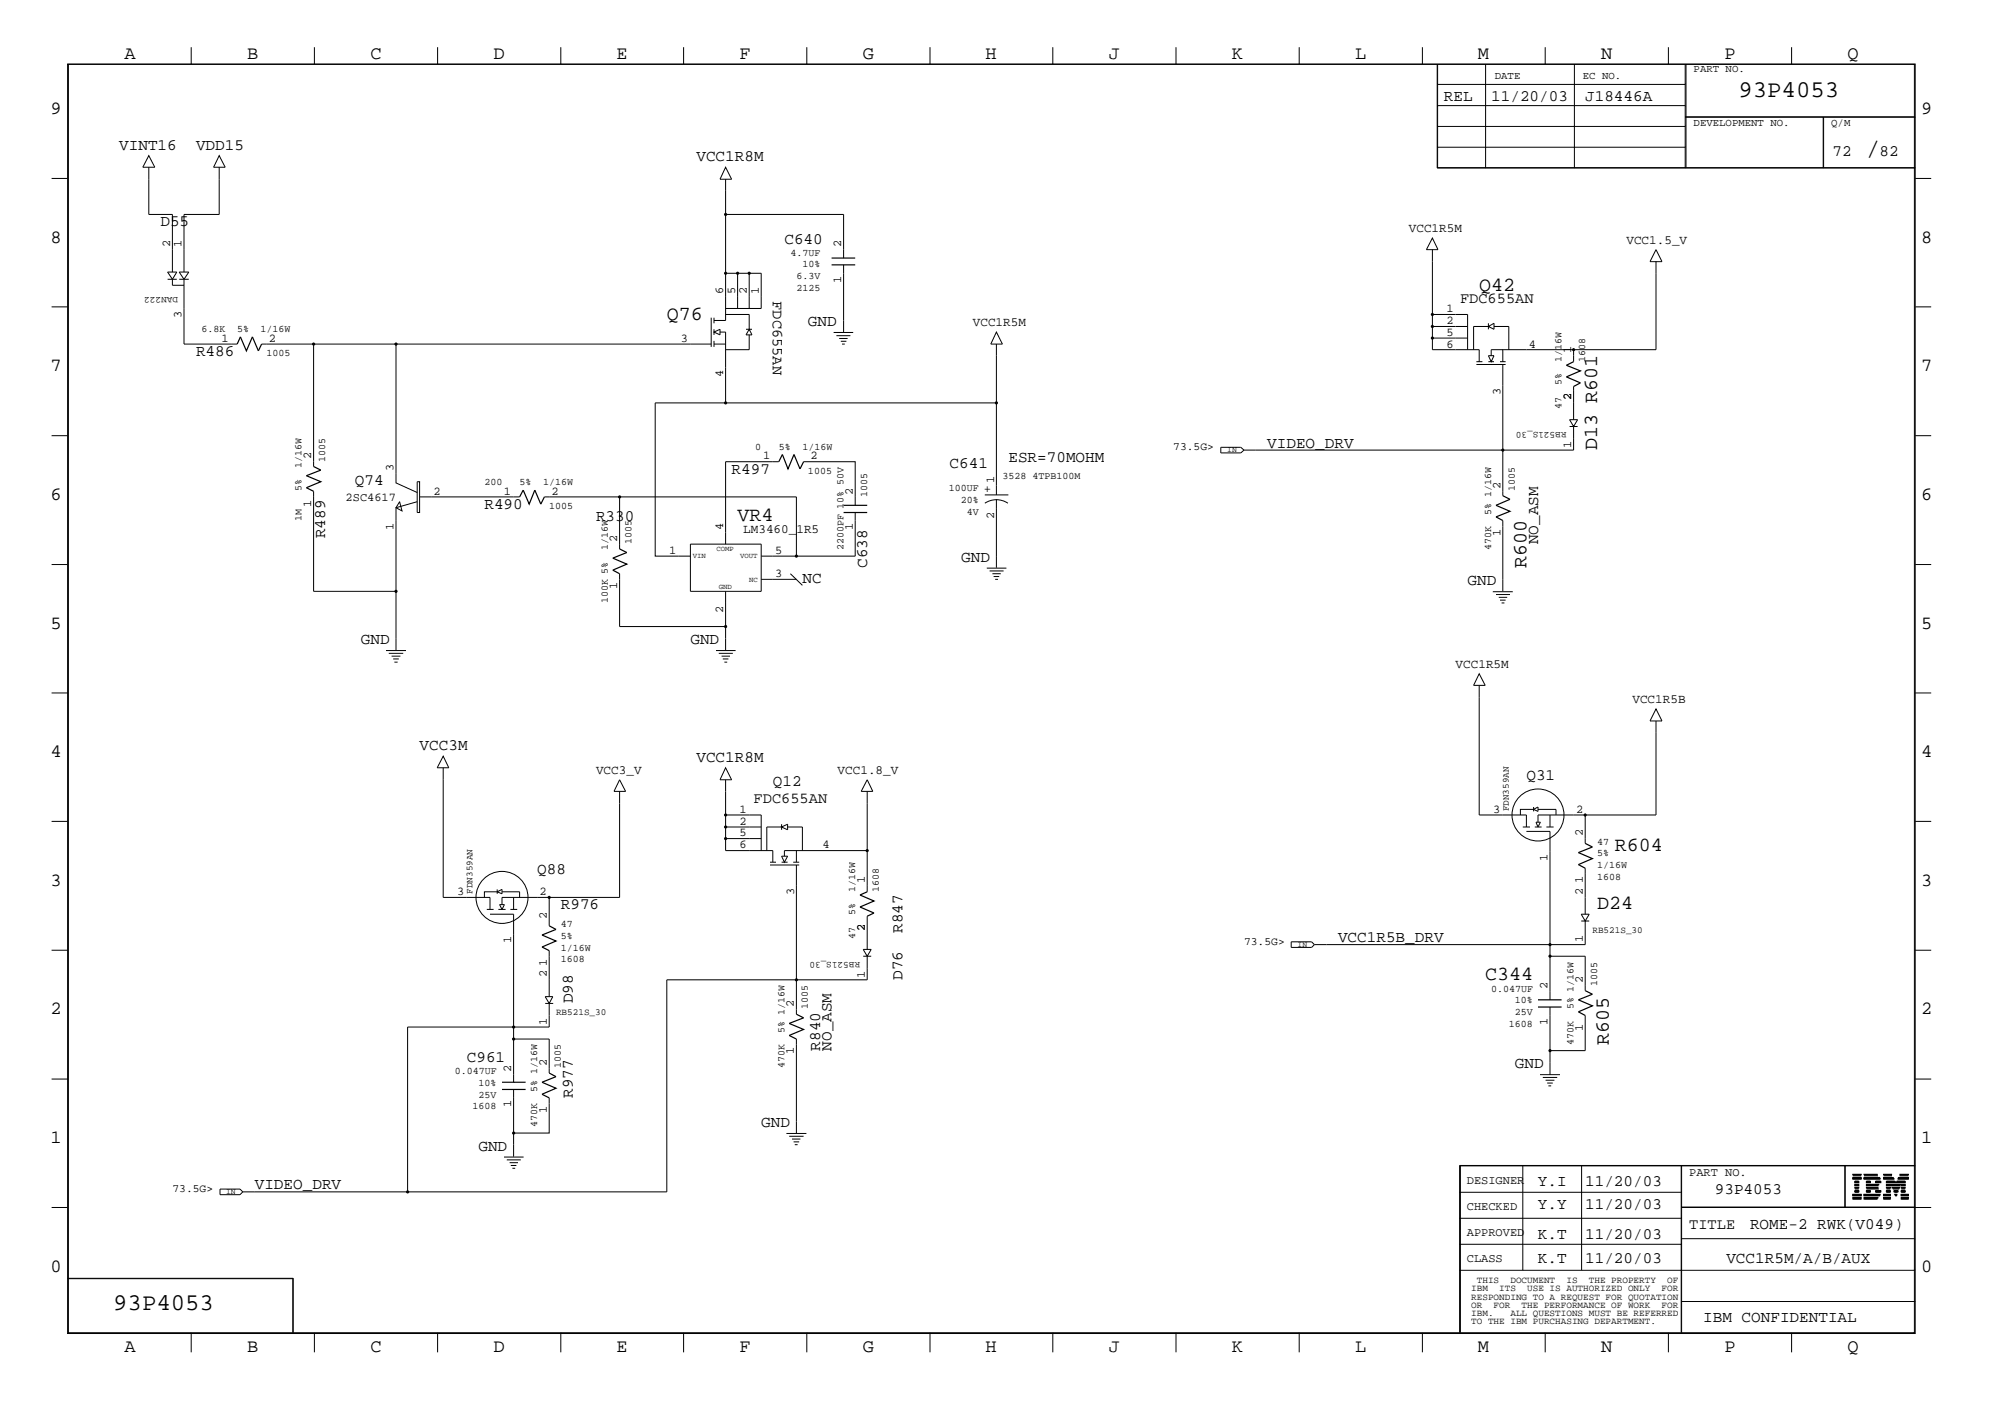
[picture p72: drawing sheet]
<svg xmlns="http://www.w3.org/2000/svg" width="423mm" height="300mm" viewBox="0 0 423 300" stroke-linecap="round" stroke-linejoin="round" font-family="sans-serif">
<defs><g id="words">
<text font-size="5.2" x="395" y="32.9">/</text>
<g font-size="5.1">
<text x="368" y="20.5">93P4053</text>
<text x="24" y="277.2">93P4053</text>
</g>
<g font-size="4.2">
<text x="313.1" y="61.6">Q42</text>
<text x="141.1" y="67.8">Q76</text>
<text x="338.1" y="95.2" transform="rotate(-90 338.1 95.2)">D13 R601</text>
<text x="156.1" y="110.2">VR4</text>
<text x="323.1" y="120.1" transform="rotate(-90 323.1 120.1)">R600</text>
<text x="341.8" y="180">R604</text>
<text x="338.1" y="192.4">D24</text>
<text x="314.4" y="207.3">C344</text>
<text x="340.5" y="221.1" transform="rotate(-90 340.5 221.1)">R605</text>
</g>
<g font-size="4">
<text x="26.3" y="12.5">A</text>
<text x="52.3" y="12.5">B</text>
<text x="78.4" y="12.5">C</text>
<text x="104.5" y="12.5">D</text>
<text x="130.5" y="12.5">E</text>
<text x="156.5" y="12.5">F</text>
<text x="182.6" y="12.5">G</text>
<text x="208.6" y="12.5">H</text>
<text x="234.7" y="12.5">J</text>
<text x="260.8" y="12.5">K</text>
<text x="286.9" y="12.5">L</text>
<text x="312.8" y="12.5">M</text>
<text x="338.9" y="12.5">N</text>
<text x="365" y="12.5">P</text>
<text x="391.1" y="12.5">Q</text>
<text x="10.7" y="24.1">9</text>
<text x="406.7" y="24.1">9</text>
<text x="10.7" y="51.4">8</text>
<text x="406.7" y="51.4">8</text>
<text x="10.7" y="78.6">7</text>
<text x="406.7" y="78.6">7</text>
<text x="10.7" y="105.8">6</text>
<text x="406.7" y="105.8">6</text>
<text x="10.7" y="133.1">5</text>
<text x="406.7" y="133.1">5</text>
<text x="10.7" y="160.2">4</text>
<text x="406.7" y="160.2">4</text>
<text x="10.7" y="187.5">3</text>
<text x="406.7" y="187.5">3</text>
<text x="10.7" y="214.6">2</text>
<text x="406.7" y="214.6">2</text>
<text x="10.7" y="241.9">1</text>
<text x="406.7" y="241.9">1</text>
<text x="10.7" y="269.2">0</text>
<text x="406.7" y="269.2">0</text>
<text x="26.3" y="286.2">A</text>
<text x="52.3" y="286.2">B</text>
<text x="78.4" y="286.2">C</text>
<text x="104.5" y="286.2">D</text>
<text x="130.5" y="286.2">E</text>
<text x="156.5" y="286.2">F</text>
<text x="182.6" y="286.2">G</text>
<text x="208.6" y="286.2">H</text>
<text x="234.7" y="286.2">J</text>
<text x="260.8" y="286.2">K</text>
<text x="286.9" y="286.2">L</text>
<text x="312.8" y="286.2">M</text>
<text x="338.9" y="286.2">N</text>
<text x="365" y="286.2">P</text>
<text x="391.1" y="286.2">Q</text>
</g>
<g font-size="3.4">
<text x="305.6" y="21.4">REL</text>
<text x="315.6" y="21.4">11/20/03</text>
<text x="335.5" y="21.4">J18446A</text>
<text x="25.2" y="31.7">VINT16</text>
<text x="41.5" y="31.7">VDD15</text>
<text x="147.4" y="34.1">VCC1R8M</text>
<text x="387.9" y="32.9">72</text>
<text x="397.8" y="32.9">82</text>
<text x="34" y="47.8">D55</text>
<text x="166" y="51.6">C640</text>
<text x="171" y="69.1">GND</text>
<text x="41.5" y="75.3">R486</text>
<text x="268.2" y="94.7">VIDEO_DRV</text>
<text x="154.9" y="100.2">R497</text>
<text x="201" y="99">C641</text>
<text x="213.4" y="97.7">ESR=70MOHM</text>
<text x="75.1" y="102.7">Q74</text>
<text x="102.5" y="107.7">R490</text>
<text x="68.8" y="113.9" transform="rotate(-90 68.8 113.9)">R489</text>
<text x="126.2" y="110.2">R330</text>
<text x="203.5" y="118.9">GND</text>
<text x="325.5" y="115.1" transform="rotate(-90 325.5 115.1)">NO_ASM</text>
<text x="169.8" y="123.3">NC</text>
<text x="183.6" y="120.1" transform="rotate(-90 183.6 120.1)">C638</text>
<text x="310.6" y="123.9">GND</text>
<text x="76.4" y="136.3">GND</text>
<text x="146.1" y="136.3">GND</text>
<text x="88.8" y="158.7">VCC3M</text>
<text x="147.4" y="161.3">VCC1R8M</text>
<text x="163.6" y="166.3">Q12</text>
<text x="323.1" y="165">Q31</text>
<text x="113.7" y="184.9">Q88</text>
<text x="118.7" y="192.4">R976</text>
<text x="191" y="197.4" transform="rotate(-90 191 197.4)">R847</text>
<text x="283.2" y="199.4">VCC1R5B_DRV</text>
<text x="191" y="207.3" transform="rotate(-90 191 207.3)">D76</text>
<text x="121.2" y="212.3" transform="rotate(-90 121.2 212.3)">D98</text>
<text x="98.8" y="224.8">C961</text>
<text x="173.6" y="222.3" transform="rotate(-90 173.6 222.3)">R840</text>
<text x="176" y="222.3" transform="rotate(-90 176 222.3)">NO_ASM</text>
<text x="320.6" y="226.1">GND</text>
<text x="121.2" y="232.3" transform="rotate(-90 121.2 232.3)">R977</text>
<text x="161.1" y="238.5">GND</text>
<text x="101.3" y="243.5">GND</text>
<text x="53.9" y="251.7">VIDEO_DRV</text>
<text x="325.5" y="251">Y.I</text>
<text x="335.5" y="251">11/20/03</text>
<text x="325.5" y="255.9">Y.Y</text>
<text x="335.5" y="255.9">11/20/03</text>
<text x="363" y="252.7">93P4053</text>
<text x="325.5" y="262.2">K.T</text>
<text x="335.5" y="262.2">11/20/03</text>
<text x="370.4" y="260.2">ROME-2 RWK(V049)</text>
<text x="325.5" y="267.2">K.T</text>
<text x="335.5" y="267.2">11/20/03</text>
<text x="365.4" y="267.2">VCC1R5M/A/B/AUX</text>
<text x="360.5" y="279.7">IBM CONFIDENTIAL</text>
</g>
<g font-size="3.2">
<text x="163.6" y="63.8" transform="rotate(90 163.6 63.8)">FDC655AN</text>
<text x="309" y="64.1">FDC655AN</text>
<text x="159.5" y="170">FDC655AN</text>
<text x="357.5" y="260">TITLE</text>
</g>
<g font-size="2.7">
<text x="298.2" y="49.1">VCC1R5M</text>
<text x="344.3" y="51.6">VCC1.5_V</text>
<text x="205.9" y="69.1">VCC1R5M</text>
<text x="209.7" y="104.3" transform="rotate(-90 209.7 104.3)">+</text>
<text x="157.3" y="112.7">LM3460_1R5</text>
<text x="308.1" y="141.3">VCC1R5M</text>
<text x="345.5" y="148.8">VCC1R5B</text>
<text x="126.2" y="163.7">VCC3_V</text>
<text x="177.3" y="163.7">VCC1.8_V</text>
</g>
<g font-size="2.5">
<text x="36" y="52.3" transform="rotate(-90 36 52.3)">2</text>
<text x="38.4" y="52.3" transform="rotate(-90 38.4 52.3)">1</text>
<text x="178.1" y="52.3" transform="rotate(-90 178.1 52.3)">2</text>
<text x="178.1" y="59.9" transform="rotate(-90 178.1 59.9)">1</text>
<text x="153.1" y="62.3" transform="rotate(-90 153.1 62.3)">6</text>
<text x="155.6" y="62.3" transform="rotate(-90 155.6 62.3)">5</text>
<text x="158.1" y="62.3" transform="rotate(-90 158.1 62.3)">2</text>
<text x="160.6" y="62.3" transform="rotate(-90 160.6 62.3)">1</text>
<text x="38.4" y="67.3" transform="rotate(-90 38.4 67.3)">3</text>
<text x="306.2" y="66">1</text>
<text x="306.2" y="71">5</text>
<text x="306.2" y="68.6">2</text>
<text x="46.9" y="72.3">1</text>
<text x="56.9" y="72.3">2</text>
<text x="144.1" y="72.3">3</text>
<text x="306.2" y="73.6">6</text>
<text x="323.6" y="73.6">4</text>
<text x="332.6" y="74.8" transform="rotate(-90 332.6 74.8)">1</text>
<text x="153.1" y="79.8" transform="rotate(-90 153.1 79.8)">4</text>
<text x="317.6" y="83.6" transform="rotate(-90 317.6 83.6)">3</text>
<text x="332.6" y="84.8" transform="rotate(-90 332.6 84.8)">2</text>
<text x="332.6" y="94.7" transform="rotate(-90 332.6 94.7)">1</text>
<text x="65.9" y="97.2" transform="rotate(-90 65.9 97.2)">2</text>
<text x="83.3" y="99.7" transform="rotate(-90 83.3 99.7)">3</text>
<text x="161.5" y="97.2">1</text>
<text x="171.5" y="97.2">2</text>
<text x="65.9" y="107.2" transform="rotate(-90 65.9 107.2)">1</text>
<text x="73.2" y="106">2SC4617</text>
<text x="91.8" y="104.7">2</text>
<text x="106.7" y="104.7">1</text>
<text x="116.8" y="104.7">2</text>
<text x="180.5" y="104.7" transform="rotate(-90 180.5 104.7)">2</text>
<text x="210.4" y="102.2" transform="rotate(-90 210.4 102.2)">1</text>
<text x="317.6" y="103.5" transform="rotate(-90 317.6 103.5)">2</text>
<text x="83.3" y="112.2" transform="rotate(-90 83.3 112.2)">1</text>
<text x="153.1" y="112.2" transform="rotate(-90 153.1 112.2)">4</text>
<text x="180.5" y="112.2" transform="rotate(-90 180.5 112.2)">1</text>
<text x="210.4" y="109.7" transform="rotate(-90 210.4 109.7)">2</text>
<text x="317.6" y="113.5" transform="rotate(-90 317.6 113.5)">1</text>
<text x="130.6" y="114.6" transform="rotate(-90 130.6 114.6)">2</text>
<text x="141.6" y="117.2">1</text>
<text x="164.1" y="117.2">5</text>
<text x="130.6" y="124.6" transform="rotate(-90 130.6 124.6)">1</text>
<text x="164.1" y="122.2">3</text>
<text x="153.1" y="129.6" transform="rotate(-90 153.1 129.6)">2</text>
<text x="156.5" y="172">1</text>
<text x="316.1" y="172">3</text>
<text x="333.6" y="172">2</text>
<text x="156.5" y="177">5</text>
<text x="156.5" y="179.5">6</text>
<text x="156.5" y="174.5">2</text>
<text x="174.1" y="179.5">4</text>
<text x="335" y="177" transform="rotate(-90 335 177)">2</text>
<text x="327.6" y="182.2" transform="rotate(-90 327.6 182.2)">1</text>
<text x="96.8" y="189.4">3</text>
<text x="114.2" y="189.4">2</text>
<text x="168.1" y="189.5" transform="rotate(-90 168.1 189.5)">3</text>
<text x="183" y="186.9" transform="rotate(-90 183 186.9)">1</text>
<text x="335" y="189.4" transform="rotate(-90 335 189.4)">2</text>
<text x="335" y="186.9" transform="rotate(-90 335 186.9)">1</text>
<text x="115.7" y="194.4" transform="rotate(-90 115.7 194.4)">2</text>
<text x="183" y="196.9" transform="rotate(-90 183 196.9)">2</text>
<text x="108.2" y="199.6" transform="rotate(-90 108.2 199.6)">1</text>
<text x="335" y="199.4" transform="rotate(-90 335 199.4)">1</text>
<text x="115.7" y="206.8" transform="rotate(-90 115.7 206.8)">2</text>
<text x="115.7" y="204.4" transform="rotate(-90 115.7 204.4)">1</text>
<text x="183" y="206.9" transform="rotate(-90 183 206.9)">1</text>
<text x="327.6" y="209.4" transform="rotate(-90 327.6 209.4)">2</text>
<text x="335" y="208.1" transform="rotate(-90 335 208.1)">2</text>
<text x="168.1" y="213.1" transform="rotate(-90 168.1 213.1)">2</text>
<text x="115.7" y="216.9" transform="rotate(-90 115.7 216.9)">1</text>
<text x="327.6" y="216.9" transform="rotate(-90 327.6 216.9)">1</text>
<text x="335" y="218.1" transform="rotate(-90 335 218.1)">1</text>
<text x="108.2" y="226.8" transform="rotate(-90 108.2 226.8)">2</text>
<text x="115.7" y="225.6" transform="rotate(-90 115.7 225.6)">2</text>
<text x="168.1" y="223.1" transform="rotate(-90 168.1 223.1)">1</text>
<text x="108.2" y="234.4" transform="rotate(-90 108.2 234.4)">1</text>
<text x="115.7" y="235.5" transform="rotate(-90 115.7 235.5)">1</text>
<text x="310.5" y="250.6">DESIGNER</text>
<text x="357.5" y="248.8">PART NO.</text>
<text x="310.5" y="256.1">CHECKED</text>
<text x="310.5" y="261.5">APPROVED</text>
<text x="310.5" y="267">CLASS</text>
</g>
<g font-size="2.4">
<text x="248.3" y="95.3">73.5G&gt;</text>
<text x="263.3" y="199.9">73.5G&gt;</text>
<text x="36.5" y="252.2">73.5G&gt;</text>
</g>
<g font-size="2.3">
<text x="316.4" y="16.7">DATE</text>
<text x="335" y="16.7">EC NO.</text>
<text x="358.5" y="15.2">PART NO.</text>
<text x="358.5" y="26.6">DEVELOPMENT NO.</text>
<text x="387.6" y="26.6">Q/M</text>
</g>
<g font-size="2.1">
<text x="167.3" y="54.1">4.7UF</text>
<text x="168.6" y="59.1">6.3V</text>
<text x="169.8" y="56.6">10%</text>
<text x="168.6" y="61.6">2125</text>
<text x="42.7" y="70.3">6.8K</text>
<text x="50.2" y="70.3">5%</text>
<text x="55.1" y="70.3">1/16W</text>
<text x="56.4" y="75.3">1005</text>
<text x="330.5" y="76.6" transform="rotate(-90 330.5 76.6)">1/16W</text>
<text x="335.5" y="76.5" transform="rotate(-90 335.5 76.5)">1608</text>
<text x="330.5" y="81.5" transform="rotate(-90 330.5 81.5)">5%</text>
<text x="330.5" y="86.5" transform="rotate(-90 330.5 86.5)">47</text>
<text x="159.9" y="95.2">0</text>
<text x="164.8" y="95.2">5%</text>
<text x="169.8" y="95.2">1/16W</text>
<text x="63.8" y="99" transform="rotate(-90 63.8 99)">1/16W</text>
<text x="68.8" y="97.7" transform="rotate(-90 68.8 97.7)">1005</text>
<text x="171" y="100.2">1005</text>
<text x="212.2" y="101.4">3528 4TPB100M</text>
<text x="63.8" y="104" transform="rotate(-90 63.8 104)">5%</text>
<text x="102.5" y="102.7">200</text>
<text x="110" y="102.7">5%</text>
<text x="115" y="102.7">1/16W</text>
<text x="116.2" y="107.7">1005</text>
<text x="183.6" y="105.2" transform="rotate(-90 183.6 105.2)">1005</text>
<text x="200.8" y="104">100UF</text>
<text x="203.4" y="106.4">20%</text>
<text x="320.6" y="104" transform="rotate(-90 320.6 104)">1005</text>
<text x="63.8" y="110.2" transform="rotate(-90 63.8 110.2)">1M</text>
<text x="204.6" y="109">4V</text>
<text x="315.6" y="109" transform="rotate(-90 315.6 109)">5% 1/16W</text>
<text x="128.7" y="116.4" transform="rotate(-90 128.7 116.4)">1/16W</text>
<text x="133.7" y="115.1" transform="rotate(-90 133.7 115.1)">1005</text>
<text x="178.6" y="116.4" transform="rotate(-90 178.6 116.4)">2200PF 10% 50V</text>
<text x="315.6" y="116.4" transform="rotate(-90 315.6 116.4)">470K</text>
<text x="128.7" y="127.6" transform="rotate(-90 128.7 127.6)">100K 5%</text>
<text x="338.1" y="178.7">47</text>
<text x="338.1" y="183.7">1/16W</text>
<text x="338.1" y="181.2">5%</text>
<text x="181" y="188.8" transform="rotate(-90 181 188.8)">1/16W</text>
<text x="186" y="188.7" transform="rotate(-90 186 188.7)">1608</text>
<text x="338.1" y="186.2">1608</text>
<text x="118.7" y="196.2">47</text>
<text x="181" y="193.7" transform="rotate(-90 181 193.7)">5%</text>
<text x="118.7" y="201.2">1/16W</text>
<text x="118.7" y="198.6">5%</text>
<text x="118.7" y="203.6">1608</text>
<text x="181" y="198.7" transform="rotate(-90 181 198.7)">47</text>
<text x="315.6" y="209.9">0.047UF</text>
<text x="338.1" y="208.6" transform="rotate(-90 338.1 208.6)">1005</text>
<text x="171" y="213.6" transform="rotate(-90 171 213.6)">1005</text>
<text x="320.6" y="214.9">25V</text>
<text x="320.6" y="212.3">10%</text>
<text x="333.1" y="213.6" transform="rotate(-90 333.1 213.6)">5% 1/16W</text>
<text x="166" y="218.6" transform="rotate(-90 166 218.6)">5% 1/16W</text>
<text x="319.4" y="217.3">1608</text>
<text x="333.1" y="221.1" transform="rotate(-90 333.1 221.1)">470K</text>
<text x="96.3" y="227.3">0.047UF</text>
<text x="118.7" y="226.1" transform="rotate(-90 118.7 226.1)">1005</text>
<text x="166" y="226.1" transform="rotate(-90 166 226.1)">470K</text>
<text x="101.3" y="232.3">25V</text>
<text x="101.3" y="229.8">10%</text>
<text x="113.7" y="231.1" transform="rotate(-90 113.7 231.1)">5% 1/16W</text>
<text x="100" y="234.8">1608</text>
<text x="113.7" y="238.5" transform="rotate(-90 113.7 238.5)">470K</text>
</g>
<g font-size="2">
<text x="37.7" y="62.8" transform="rotate(180 37.7 62.8)">DAN222</text>
<text x="331.6" y="91.4" transform="rotate(180 331.6 91.4)">RB521S_30</text>
<text x="319.4" y="171.7" transform="rotate(-90 319.4 171.7)">FDN359AN</text>
<text x="100" y="189.1" transform="rotate(-90 100 189.1)">FDN359AN</text>
<text x="337.1" y="197.4">RB521S_30</text>
<text x="182" y="203.6" transform="rotate(180 182 203.6)">RB521S_30</text>
<text x="117.7" y="214.9">RB521S_30</text>
<text x="311.4" y="273.2">IBM</text>
<text x="311.4" y="275">RESPONDING TO A REQUEST FOR QUOTATION</text>
<text x="312.6" y="271.4">THIS</text>
<text x="317.3" y="273.2">ITS</text>
<text x="319.7" y="271.4">DOCUMENT</text>
<text x="323.3" y="273.2">USE IS AUTHORIZED ONLY</text>
<text x="331.6" y="271.4">IS</text>
<text x="336.3" y="271.4">THE PROPERTY</text>
<text x="351.7" y="273.2">FOR</text>
<text x="352.9" y="271.4">OF</text>
<text x="311.4" y="276.7">OR</text>
<text x="311.4" y="278.6">IBM.</text>
<text x="311.4" y="280.2">TO THE IBM PURCHASING DEPARTMENT.</text>
<text x="316.1" y="276.7">FOR</text>
<text x="319.7" y="278.6">ALL QUESTIONS MUST BE REFERRED</text>
<text x="322.1" y="276.7">THE PERFORMANCE OF WORK</text>
<text x="351.7" y="276.7">FOR</text>
</g>
<g font-size="1.7">
<text x="259.8" y="95.6">IN</text>
<text x="274.7" y="200.3">IN</text>
<text x="47.8" y="252.6">IN</text>
</g>
<g font-size="1.6">
<text x="146.6" y="118.1">VIN</text>
<text x="151.6" y="116.7">COMP</text>
<text x="156.6" y="118.1">VOUT</text>
<text x="152.1" y="124.6">GND</text>
<text x="158.6" y="123.1">NC</text>
</g>
</g></defs>
<g fill="none" stroke="#000" stroke-width=".21">
<path d="M14.3 13.5h391.1v268.7h-391.1zM14.5 13.6h390.7v268.4h-390.7zM40.5 10v3.5M66.5 10v3.5M92.6 10v3.5M118.7 10v3.5M144.7 10v3.5M170.8 10v3.5M196.9 10v3.5M222.8 10v3.5M248.9 10v3.5M275 10v3.5"/>
<path d="M301.1 10v3.5M304.2 13.5v22.1h101.2M304.2 17.9h52.5M304.3 13.5v22.1M314.5 13.5v22.1M327.1 10v3.5M333.2 13.5v22.1M353.1 10v3.5M356.7 13.5v22.1M356.9 13.5v22.1M379.2 10v3.5M10.9 37.8h3.4"/>
<path d="M31.5 32.9l1.3 2.5h-2.6zM31.5 35.4v10h5v12.2M46.4 32.9l1.3 2.5h-2.5zM46.4 35.4v10h-7.5v12.2M153.6 35.4l1.3 2.5h-2.5zM153.6 37.9v29.9h-2.5M304.2 35.5h101.2M304.2 26.8h52.5M304.2 22.4h52.5M304.3 31.2h52.4M356.7 24.8h48.7M356.7 24.7h48.7"/>
<path d="M385.9 24.8v10.8M386 24.8v10.8M405.4 37.8h3.4M35.5 57.6h1.9l-.9 1.5zM35.5 59.1h1.9M36.5 59.1v1.3h2.4M37.9 59.1h2.1M37.9 57.6h2.1l-1.1 1.5zM38.9 59.1v13.7h11.3M153.6 57.8h7.5v7.5h-7.5M153.6 45.4h25v9.2M156.1 57.8v7.5"/>
<path d="M158.6 57.8v7.5M178.6 56v14.3M303.2 50.4l1.2 2.4h-2.5zM303.2 52.8v13.7M350.5 52.8l1.3 2.6h-2.5zM350.5 55.4v18.6h-34.9v1.3M10.9 64.9h3.4M55.4 72.8h95.1M66.4 72.8v25.9M83.8 72.8v29.4l4.5 2M150.5 67.2v6.2M151.1 70.3l1.3-.6v1.2z"/>
<path d="M151.1 72.8h2.5M151.1 67.2v1.2M151.1 69.7v1.2M151.1 72.1v1.3M152.4 70.3h1.2v15M153.6 66.5h5v3.2M157.9 69.7h1.3M158.6 69.7l.6 1.2h-1.3zM158.6 70.9v3.1h-5M176.4 70.4h4.2M177 71h3M177.6 71.6h1.8"/>
<path d="M178 72.2h1.2M178.2 72.8h.6M210.9 70.3l1.3 2.5h-2.5zM210.9 72.8v31.9M303.2 66.5v2.6h7.4M303.2 69.1v2.4h7.4M303.2 71.5v2.5h9.9v2.5M303.2 66.5h7.4v7.5M312.5 76.5h1.3M312.5 77.1h6.2M315 75.3h1.2l-.6 1.2zM315 69.1l1.2-.7v1.3z"/>
<path d="M315 68.4v1.3M315 76.5h1.2M315 69.1h-3.1v4.9M316.2 69.1h3.2v4.9M317.5 76.5h1.2M318.1 77.1v18.2h-54.8M318.1 74v2.5M333.1 74v2.5M405.4 64.9h3.4M10.9 92.2h3.4M164.8 97.7h-11.2v17.4M170.1 97.7h10.9v9.2"/>
<path d="M210.9 85.3h-72.2v32.4h7.4M258.4 94.7h4.2l.7 .6-.7 .5h-4.2zM332.2 88.8h1.7l-.8 1.5zM332.2 90.3h1.7M333.1 81.8v7M333.1 90.3v5h-15v9.6M405.4 92.2h3.4M10.9 119.5h3.4M66.4 104v21.1h17.4M84.6 106.2l.5 1.9-1.3-.7zM88.3 106.2l-4.5 1.2v30.2M88.3 101.9h.5v6.6h-.5z"/>
<path d="M88.8 105.2h21.2M115.2 105.2h53.4v12.5M131.1 105.2v11M146.1 115.1h15v10h-15zM181 108.5v9.2h-19.9M208.4 104.7h5M208.5 106.5a4.4 4.4 0 0 1 4.8 0M210.9 105.7v14.4M318.1 110.2v14.9M405.4 119.5h3.4M81.7 137.7h4.2M82.3 138.3h3"/>
<path d="M82.9 138.9h1.9M83.2 139.4h1.2M131.1 121.4v11.2h22.5v5M151.6 137.7h4.1M152.1 138.3h3M152.7 138.9h1.8M153 139.4h1.2M153.6 125.1v7.5M161.1 122.6h7.5M167.3 121.4l2.5 2.5M208.9 120.2h4.1M209.5 120.8h2.9"/>
<path d="M210.1 121.4h1.7M210.3 122h1.2M210.7 122.6h.5M316 125.2h4.2M316.7 125.8h2.9M317.2 126.4h1.8M317.5 127h1.2M317.8 127.6h.6M10.9 146.6h3.4M83.5 140.1h.7M153.3 140.1h.6M313.1 142.6l1.3 2.4h-2.5z"/>
<path d="M313.1 145v27.5h10v2.5M350.5 150l1.3 2.6h-2.5zM350.5 152.6v19.9h-25v1.5M405.4 146.6h3.4M10.9 173.8h3.4M93.8 160l1.2 2.5h-2.5zM93.8 162.5v27.4h9.9v2.5M131.1 165l1.3 2.5h-2.4zM131.1 167.5v22.4h-24.8v1.5M153.6 162.5l1.3 2.5h-2.5zM153.6 165v7.5h7.5v7.5M153.6 172.5v2.5h7.5"/>
<path d="M153.6 175v2.5h7.5M153.6 177.5v2.5h10v2.5M165.4 175l1.3-.6v1.2zM165.4 174.4v1.2M165.4 175h-3.1v5M166.7 175h3.1v5M183.6 165l1.1 2.5h-2.4zM183.6 167.5v21.2M322.3 175h1.6M323.1 175.9h5v35.7M324.6 171.3h-2.8v1.2M324.6 170.8v.9"/>
<path d="M324.6 171.3l.9-.5v.9zM324.9 175h1.4M325.1 174h1l-.6 1zM325.5 171.3h3.9v1.2M327.3 175h1.5M328.1 172.5v2.5M335.5 172.5v6M405.4 173.8h3.4M103 192.4h1.5M103.7 193.5h5v35.5M105.2 188.7h-2.7v1.2M105.2 188.2v.9"/>
<path d="M105.2 188.7l1.1-.5v.9zM105.5 192.4h1.5M105.7 191.4h1.1l-.5 1zM106.3 188.7h3.7v1.2M108 192.4h1.5M108.7 189.9v2.5M116.2 189.9v6M163 182.5h1.3M163 183h6.2M165.4 181.2h1.3l-.7 1.3zM165.4 182.5h1.3M167.9 182.5h1.3"/>
<path d="M168.6 183v24.3h15v-4.9M168.6 180v2.5M183.6 180h-17.6v1.2M183.6 193.9v7M273.3 199.3h4.3l.6 .6-.6 .6h-4.3zM334.7 193.5h1.7l-.9 1.4zM334.7 194.9h1.7M335.5 183.7v9.8M335.5 194.9v5h-57.3M10.9 201.1h3.4M108.7 219.9h7.5v7.2M115.4 210.9h1.6l-.8 1.4z"/>
<path d="M115.4 212.3h1.7M116.2 201.2v9.7M116.2 212.3v5h-29.9v34.9M168.6 214.6v-7.3h-27.5v44.9h-89.7M168.6 219.9v19.9M182.7 200.9h1.7l-.8 1.5zM182.7 202.4h1.7M328.1 213.1v14.2M328.1 202.4h7.4v7.2M335.5 214.9v7.4h-7.4M405.4 201.1h3.4M10.9 228.3h3.4"/>
<path d="M108.7 230.5v14.3M116.2 232.3v7.5h-7.5M166.5 239.9h4.2M326 227.4h4.2M326.6 228h3M327.2 228.6h1.8M327.5 229.2h1.2M327.7 229.8h.6M405.4 228.3h3.4M10.9 255.5h3.4M46.6 251.6h4.2l.6 .6-.6 .6h-4.2zM106.7 244.9h4.1"/>
<path d="M107.3 245.4h2.9M107.9 246h1.7M108.1 246.6h1.2M108.5 247.2h.6M167 240.5h3.1M167.6 241h1.8M168 241.6h1.2M168.2 242.2h.6M308.9 246.7h96.5M308.9 257.8h47M308.9 252.3h47M309.1 246.6v35.4"/>
<path d="M322.3 246.6v22.2M334.8 246.6v22.2M355.9 246.6v35.4M355.9 255.4h49.5M355.9 255.5h52.9M390.5 246.6v8.9M390.6 246.6v8.9M392.2 253.7h1.8zM392.2 253.6h1.8zM392.2 253.4l1.8 .1zM392.2 253l1.8 .1zM392.2 252.8l1.8 .1z"/>
<path d="M392.2 252.7l1.8 .1zM392.2 249.4l1.8 .1zM392.2 249.3l1.8 .1zM392.2 249.2l1.8 .1zM392.2 248.8h1.8zM392.2 248.7h1.8zM392.2 248.5l1.8 .1zM392.6 252.3h.8zM392.6 252.1l.8 .1zM392.6 252l.8 .1zM392.6 251.6h.8zM392.6 251.5h.8z"/>
<path d="M392.6 251.3l.8 .1zM392.6 250.9l.8 .1zM392.6 250.8h.8zM392.6 250.6l.8 .1zM392.6 250.2l.8 .1zM392.6 250l.8 .1zM392.6 249.9h.8zM394.5 253.7h2.8zM394.5 253.6h2.9zM394.5 253.4l3 .1zM394.5 248.8h3zM394.5 248.7h2.9z"/>
<path d="M394.5 248.5l2.8 .1zM394.5 253l3.3 .1zM394.5 252.8l3.4 .1zM394.5 252.7l3.4 .1zM394.5 249.4l3.4 .1zM394.5 249.3l3.4 .1zM394.5 249.2l3.3 .1zM395.1 251.6h2.6zM395.1 251.5h2.5zM395.1 251.3l2.4 .1zM395.1 250.9l2.4 .1zM395.1 250.8h2.5z"/>
<path d="M395.1 250.6l2.6 .1zM395.1 252.3h.8zM395.1 252.1l.8 .1zM395.1 252l.8 .1zM395.1 250.2l.8 .1zM395.1 250l.8 .1zM395.1 249.9h.8zM397 252.3h1.1zM397 252.1l1.1 .1zM397 252l1.1 .1zM397 250.2l1.1 .1zM397 250l1.1 .1z"/>
<path d="M397 249.9h1.1zM398.7 253.7h1.4zM398.7 253.6h1.4zM398.7 253.4l1.4 .1zM398.7 253l1.4 .1zM398.7 252.8l1.4 .1zM398.7 252.7l1.4 .1zM398.7 249.4l2.2 .1zM398.7 249.3l2.1 .1zM398.7 249.2l2 .1zM398.7 248.8h1.8zM398.7 248.7h1.8z"/>
<path d="M398.7 248.5l1.7 .1zM399.3 252.3h.8zM399.3 252.1l.8 .1zM399.3 252l.8 .1zM399.3 251.6h.8zM399.3 251.5h.8zM399.3 251.3l.8 .1zM399.3 250.9l.8 .1zM399.3 250.8h.8zM399.3 250.6l.8 .1zM399.3 250.2l1.9 .1zM399.3 250l1.9 .1z"/>
<path d="M399.3 249.9h1.8zM400.3 250.6l2 .1zM400.4 250.9l1.8 .1zM400.4 250.8h1.8zM400.5 251.3l1.6 .1zM400.6 251.5h1.5zM400.6 251.6h1.4zM400.9 252.1l.8 .1zM400.9 252l.8 .1zM401 252.3h.7zM401.1 252.7l.4 .1zM401.2 252.8l.3 .1z"/>
<path d="M401.2 253l.2 .1zM401.4 250.2l1.9 .1zM401.5 250l1.8 .1zM401.5 249.9h1.8zM401.7 249.4l2.2 .1zM401.8 249.3l2.1 .1zM401.8 249.2l2.1 .1zM402.1 248.8h1.8zM402.1 248.7h1.8zM402.2 248.5l1.7 .1zM402.4 253.7h1.5zM402.4 253.6h1.5z"/>
<path d="M402.4 253.4l1.5 .1zM402.4 253l1.5 .1zM402.4 252.8l1.5 .1zM402.4 252.7l1.5 .1zM402.4 252.3h.9zM402.4 252.1l.9 .1zM402.4 252l.9 .1zM402.4 251.6h.9zM402.4 251.5h.9zM402.4 251.3l.9 .1zM402.4 250.9l.9 .1zM402.4 250.8h.9z"/>
<path d="M402.4 250.6l.9 .1zM405.4 246.6h-96.5v35.4M14.3 270.5h47.8v11.5M14.3 270.6h47.8M62 270.5v11.5M308.9 268.8h96.5M308.9 263.3h47M355.9 275.4h49.5M355.9 262.1h49.5M40.5 282v4.2M66.5 282v4.2M92.6 282v4.2"/>
<path d="M118.7 282v4.2M144.7 282v4.2M170.8 282v4.2M196.9 282v4.2M222.8 282v4.2M248.9 282v4.2M275 282v4.2M301.1 282v4.2M327.1 282v4.2M353.1 282v4.2M379.2 282v4.2"/>
<circle cx="325.5" cy="172.5" r="5.5"/>
<circle cx="106.3" cy="189.9" r="5.5"/>
</g>
<g fill="none" stroke="#000" stroke-width=".25">
<path d="M176 56h5M176 54.6h5M50.2 72.8l.7-1.5 1.3 3 1.2-3 1.3 3 .7-1.5M333.1 76.5l-1.5 .8 2.9 1.2-2.9 1.3 2.9 1.2-1.4 .8M66.4 98.7l1.5 .8-3 1.2 3 1.2-3 1.3 1.5 .8M164.8 97.7l.8-1.5 1.2 3 1.3-3 1.2 3 .8-1.5M110 105.2l.7-1.5 1.3 3 1.2-3 1.3 3 .7-1.5M131.1 116.2l1.6 .7-3 1.2 3 1.3-3 1.3 1.4 .7M178.6 108.5h5M178.6 106.9h5M318.1 104.9l1.5 .8-2.9 1.2 2.9 1.3-2.9 1.2 1.4 .8M335.5 178.5l1.6 .7-3 1.2 3 1.3-3 1.3 1.4 .7"/>
<path d="M116.2 195.9l1.5 .8-3 1.2 3 1.2-3 1.3 1.5 .8M183.6 188.7l-1.6 .7 3 1.3-3 1.2 3 1.3-1.4 .7M168.6 214.6l1.5 .8-3.1 1.2 3.1 1.2-3.1 1.3 1.6 .8M325.5 213.1h5M325.5 211.6h5M335.5 209.6l1.6 .8-3 1.2 3 1.3-3 1.2 1.4 .8M106.3 230.5h5M106.3 229h5M116.2 227.1l1.5 .7-3 1.2 3 1.3-3 1.3 1.5 .7"/>
</g>
<g fill="#000">
<circle cx="153.6" cy="57.8" r=".34"/>
<circle cx="153.6" cy="45.4" r=".34"/>
<circle cx="156.1" cy="57.8" r=".34"/>
<circle cx="158.6" cy="57.8" r=".34"/>
<circle cx="66.4" cy="72.8" r=".34"/>
<circle cx="83.8" cy="72.8" r=".34"/>
<circle cx="303.2" cy="66.5" r=".34"/>
<circle cx="303.2" cy="69.1" r=".34"/>
<circle cx="303.2" cy="71.5" r=".34"/>
<circle cx="333.1" cy="74" r=".34"/>
<circle cx="153.6" cy="85.3" r=".34"/>
<circle cx="210.9" cy="85.3" r=".34"/>
<circle cx="318.1" cy="95.2" r=".34"/>
<circle cx="131.1" cy="105.2" r=".34"/>
<circle cx="168.6" cy="117.7" r=".34"/>
<circle cx="83.8" cy="125.1" r=".34"/>
<circle cx="153.6" cy="132.6" r=".34"/>
<circle cx="153.6" cy="175" r=".34"/>
<circle cx="153.6" cy="177.5" r=".34"/>
<circle cx="153.6" cy="172.5" r=".34"/>
<circle cx="335.5" cy="172.5" r=".34"/>
<circle cx="116.2" cy="189.9" r=".34"/>
<circle cx="183.6" cy="180" r=".34"/>
<circle cx="328.1" cy="199.9" r=".34"/>
<circle cx="108.7" cy="217.3" r=".34"/>
<circle cx="108.7" cy="219.9" r=".34"/>
<circle cx="168.6" cy="207.3" r=".34"/>
<circle cx="328.1" cy="202.4" r=".34"/>
<circle cx="108.7" cy="239.8" r=".34"/>
<circle cx="328.1" cy="222.3" r=".34"/>
<circle cx="86.3" cy="252.2" r=".34"/>
</g>
<use href="#words"/>
</svg>
